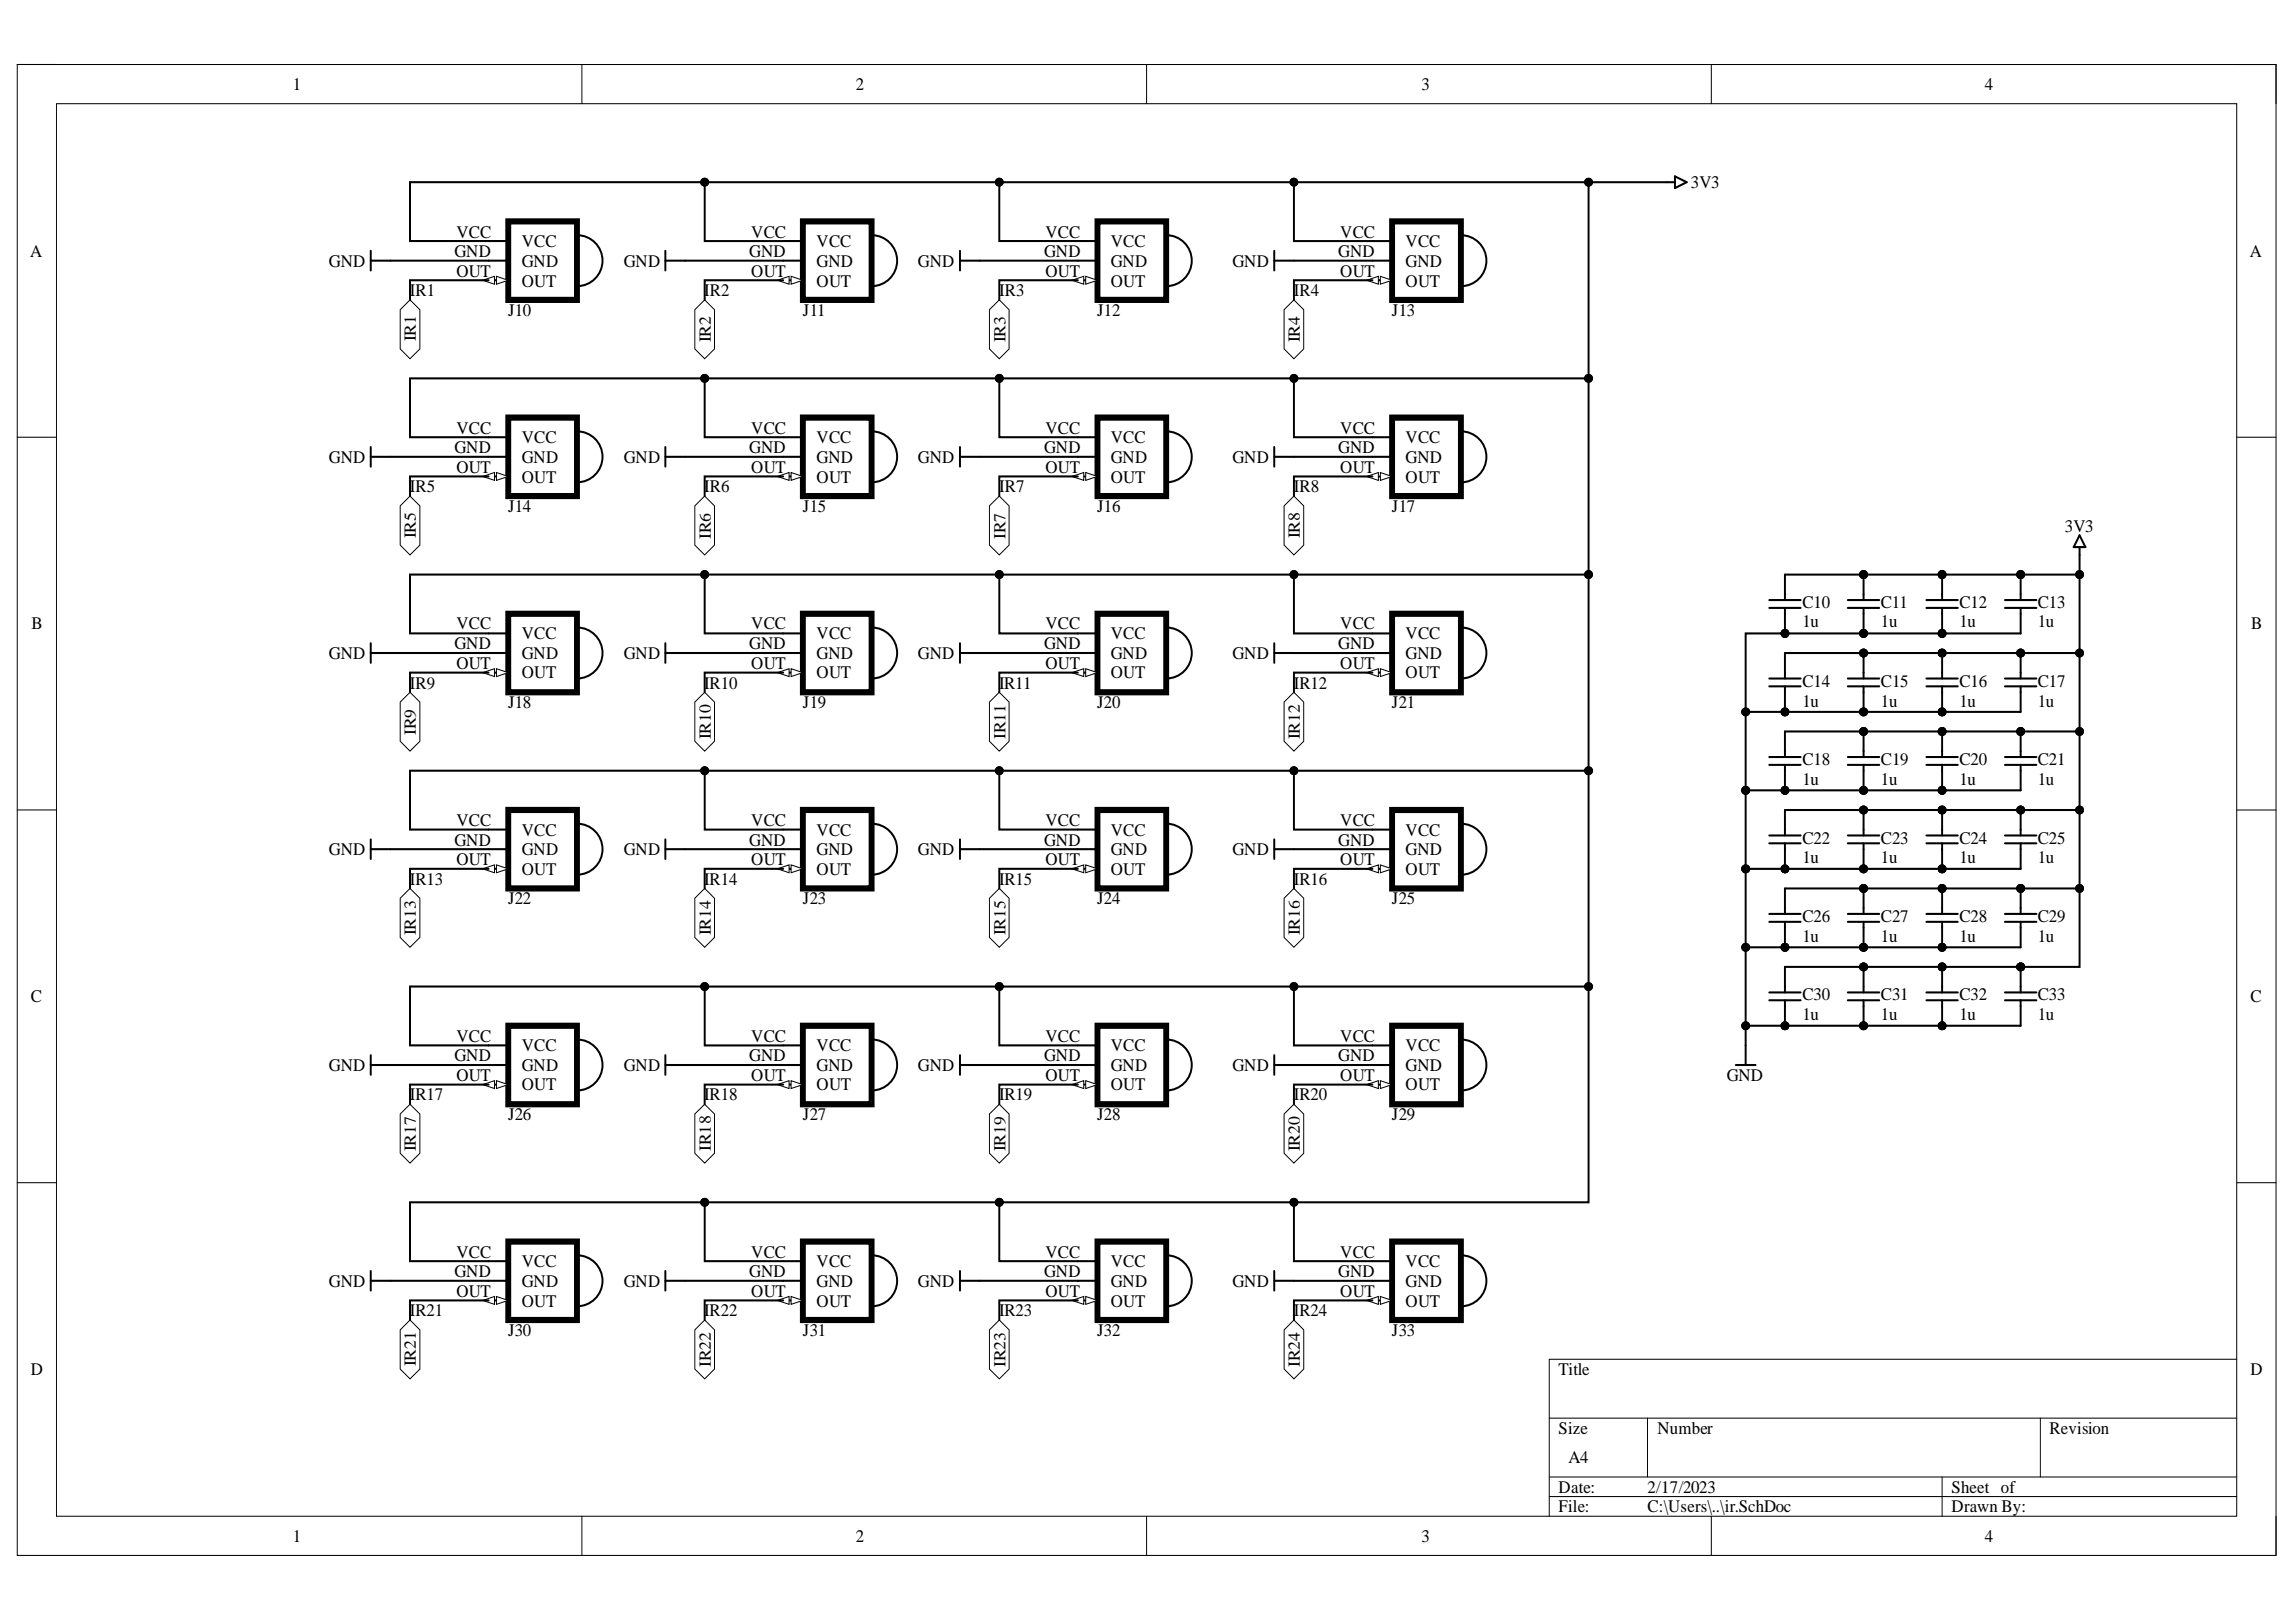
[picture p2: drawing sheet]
<svg xmlns="http://www.w3.org/2000/svg" width="297mm" height="210mm" viewBox="0 0 297 210" stroke-linecap="round" stroke-linejoin="round" font-family="sans-serif">
<defs><g id="words">
<g font-size="2.3">
<text x="37.9" y="11.7">1</text>
<text x="110.7" y="11.7">2</text>
<text x="183.9" y="11.7">3</text>
<text x="256.8" y="11.7">4</text>
<text x="218.7" y="24.3">3V3</text>
<text x="3.9" y="33.3">A</text>
<text x="42.5" y="34.6">GND</text>
<text x="58.8" y="33.3">GND</text>
<text x="59" y="30.8">VCC</text>
<text x="59" y="35.8">OUT</text>
<text x="67.5" y="32">VCC</text>
<text x="67.5" y="34.6">GND</text>
<text x="80.7" y="34.6">GND</text>
<text x="96.9" y="33.3">GND</text>
<text x="97.2" y="30.8">VCC</text>
<text x="97.2" y="35.8">OUT</text>
<text x="105.6" y="32">VCC</text>
<text x="105.6" y="34.6">GND</text>
<text x="118.8" y="34.6">GND</text>
<text x="135.1" y="33.3">GND</text>
<text x="135.2" y="30.8">VCC</text>
<text x="135.2" y="35.8">OUT</text>
<text x="143.7" y="32">VCC</text>
<text x="143.7" y="34.6">GND</text>
<text x="159.4" y="34.6">GND</text>
<text x="173.1" y="33.3">GND</text>
<text x="173.4" y="30.8">VCC</text>
<text x="173.4" y="35.8">OUT</text>
<text x="181.9" y="32">VCC</text>
<text x="181.9" y="34.6">GND</text>
<text x="291.1" y="33.3">A</text>
<text x="53" y="38.4">IR1</text>
<text x="65.7" y="40.9">J10</text>
<text x="67.5" y="37.1">OUT</text>
<text x="91.1" y="38.4">IR2</text>
<text x="103.9" y="40.9">J11</text>
<text x="105.6" y="37.1">OUT</text>
<text x="129.2" y="38.4">IR3</text>
<text x="141.9" y="40.9">J12</text>
<text x="143.7" y="37.1">OUT</text>
<text x="167.4" y="38.4">IR4</text>
<text x="180.1" y="40.9">J13</text>
<text x="181.9" y="37.1">OUT</text>
<text x="42.5" y="59.9">GND</text>
<text x="58.8" y="58.6">GND</text>
<text x="59" y="56.1">VCC</text>
<text x="67.5" y="57.4">VCC</text>
<text x="67.5" y="59.9">GND</text>
<text x="80.7" y="59.9">GND</text>
<text x="96.9" y="58.6">GND</text>
<text x="97.2" y="56.1">VCC</text>
<text x="105.6" y="57.4">VCC</text>
<text x="105.6" y="59.9">GND</text>
<text x="118.8" y="59.9">GND</text>
<text x="135.1" y="58.6">GND</text>
<text x="135.2" y="56.1">VCC</text>
<text x="143.7" y="57.4">VCC</text>
<text x="143.7" y="59.9">GND</text>
<text x="159.4" y="59.9">GND</text>
<text x="173.1" y="58.6">GND</text>
<text x="173.4" y="56.1">VCC</text>
<text x="181.9" y="57.4">VCC</text>
<text x="181.9" y="59.9">GND</text>
<text x="53" y="63.7">IR5</text>
<text x="59" y="61.2">OUT</text>
<text x="67.5" y="62.4">OUT</text>
<text x="91.1" y="63.7">IR6</text>
<text x="97.2" y="61.2">OUT</text>
<text x="105.6" y="62.4">OUT</text>
<text x="129.2" y="63.7">IR7</text>
<text x="135.2" y="61.2">OUT</text>
<text x="143.7" y="62.4">OUT</text>
<text x="167.4" y="63.7">IR8</text>
<text x="173.4" y="61.2">OUT</text>
<text x="181.9" y="62.4">OUT</text>
<text x="65.7" y="66.2">J14</text>
<text x="103.9" y="66.2">J15</text>
<text x="141.9" y="66.2">J16</text>
<text x="180.1" y="66.2">J17</text>
<text x="267.1" y="68.8">3V3</text>
<text x="4.1" y="81.5">B</text>
<text x="58.8" y="84">GND</text>
<text x="59" y="81.5">VCC</text>
<text x="67.5" y="82.7">VCC</text>
<text x="96.9" y="84">GND</text>
<text x="97.2" y="81.5">VCC</text>
<text x="105.6" y="82.7">VCC</text>
<text x="135.1" y="84">GND</text>
<text x="135.2" y="81.5">VCC</text>
<text x="143.7" y="82.7">VCC</text>
<text x="173.1" y="84">GND</text>
<text x="173.4" y="81.5">VCC</text>
<text x="181.9" y="82.7">VCC</text>
<text x="233.2" y="78.7">C10</text>
<text x="233.2" y="81.2">1u</text>
<text x="243.3" y="78.7">C11</text>
<text x="243.3" y="81.2">1u</text>
<text x="253.5" y="78.7">C12</text>
<text x="253.5" y="81.2">1u</text>
<text x="263.6" y="78.7">C13</text>
<text x="263.6" y="81.2">1u</text>
<text x="291.2" y="81.5">B</text>
<text x="42.5" y="85.3">GND</text>
<text x="53" y="89.1">IR9</text>
<text x="59" y="86.5">OUT</text>
<text x="67.5" y="85.3">GND</text>
<text x="67.5" y="87.8">OUT</text>
<text x="80.7" y="85.3">GND</text>
<text x="91.1" y="89.1">IR10</text>
<text x="97.2" y="86.5">OUT</text>
<text x="105.6" y="85.3">GND</text>
<text x="105.6" y="87.8">OUT</text>
<text x="118.8" y="85.3">GND</text>
<text x="129.2" y="89.1">IR11</text>
<text x="135.2" y="86.5">OUT</text>
<text x="143.7" y="85.3">GND</text>
<text x="143.7" y="87.8">OUT</text>
<text x="159.4" y="85.3">GND</text>
<text x="167.4" y="89.1">IR12</text>
<text x="173.4" y="86.5">OUT</text>
<text x="181.9" y="85.3">GND</text>
<text x="181.9" y="87.8">OUT</text>
<text x="233.2" y="88.9">C14</text>
<text x="243.3" y="88.9">C15</text>
<text x="253.5" y="88.9">C16</text>
<text x="263.6" y="88.9">C17</text>
<text x="65.7" y="91.7">J18</text>
<text x="103.9" y="91.7">J19</text>
<text x="141.9" y="91.7">J20</text>
<text x="180.1" y="91.7">J21</text>
<text x="233.2" y="91.4">1u</text>
<text x="243.3" y="91.4">1u</text>
<text x="253.5" y="91.4">1u</text>
<text x="263.6" y="91.4">1u</text>
<text x="233.2" y="99">C18</text>
<text x="233.2" y="101.6">1u</text>
<text x="243.3" y="99">C19</text>
<text x="243.3" y="101.6">1u</text>
<text x="253.5" y="99">C20</text>
<text x="253.5" y="101.6">1u</text>
<text x="263.6" y="99">C21</text>
<text x="263.6" y="101.6">1u</text>
<text x="59" y="106.9">VCC</text>
<text x="97.2" y="106.9">VCC</text>
<text x="135.2" y="106.9">VCC</text>
<text x="173.4" y="106.9">VCC</text>
<text x="42.5" y="110.7">GND</text>
<text x="58.8" y="109.4">GND</text>
<text x="59" y="112">OUT</text>
<text x="67.5" y="108.2">VCC</text>
<text x="67.5" y="110.7">GND</text>
<text x="67.5" y="113.2">OUT</text>
<text x="80.7" y="110.7">GND</text>
<text x="96.9" y="109.4">GND</text>
<text x="97.2" y="112">OUT</text>
<text x="105.6" y="108.2">VCC</text>
<text x="105.6" y="110.7">GND</text>
<text x="105.6" y="113.2">OUT</text>
<text x="118.8" y="110.7">GND</text>
<text x="135.1" y="109.4">GND</text>
<text x="135.2" y="112">OUT</text>
<text x="143.7" y="108.2">VCC</text>
<text x="143.7" y="110.7">GND</text>
<text x="143.7" y="113.2">OUT</text>
<text x="159.4" y="110.7">GND</text>
<text x="173.1" y="109.4">GND</text>
<text x="173.4" y="112">OUT</text>
<text x="181.9" y="108.2">VCC</text>
<text x="181.9" y="110.7">GND</text>
<text x="181.9" y="113.2">OUT</text>
<text x="233.2" y="109.2">C22</text>
<text x="233.2" y="111.7">1u</text>
<text x="243.3" y="109.2">C23</text>
<text x="243.3" y="111.7">1u</text>
<text x="253.5" y="109.2">C24</text>
<text x="253.5" y="111.7">1u</text>
<text x="263.6" y="109.2">C25</text>
<text x="263.6" y="111.7">1u</text>
<text x="53" y="114.5">IR13</text>
<text x="65.7" y="117">J22</text>
<text x="91.1" y="114.5">IR14</text>
<text x="103.9" y="117">J23</text>
<text x="129.2" y="114.5">IR15</text>
<text x="141.9" y="117">J24</text>
<text x="167.4" y="114.5">IR16</text>
<text x="180.1" y="117">J25</text>
<text x="233.2" y="119.3">C26</text>
<text x="243.3" y="119.3">C27</text>
<text x="253.5" y="119.3">C28</text>
<text x="263.6" y="119.3">C29</text>
<text x="233.2" y="121.9">1u</text>
<text x="243.3" y="121.9">1u</text>
<text x="253.5" y="121.9">1u</text>
<text x="263.6" y="121.9">1u</text>
<text x="4" y="129.7">C</text>
<text x="233.2" y="129.5">C30</text>
<text x="233.2" y="132">1u</text>
<text x="243.3" y="129.5">C31</text>
<text x="243.3" y="132">1u</text>
<text x="253.5" y="129.5">C32</text>
<text x="253.5" y="132">1u</text>
<text x="263.6" y="129.5">C33</text>
<text x="263.6" y="132">1u</text>
<text x="291.1" y="129.7">C</text>
<text x="58.8" y="137.3">GND</text>
<text x="59" y="134.8">VCC</text>
<text x="67.5" y="136">VCC</text>
<text x="96.9" y="137.3">GND</text>
<text x="97.2" y="134.8">VCC</text>
<text x="105.6" y="136">VCC</text>
<text x="135.1" y="137.3">GND</text>
<text x="135.2" y="134.8">VCC</text>
<text x="143.7" y="136">VCC</text>
<text x="173.1" y="137.3">GND</text>
<text x="173.4" y="134.8">VCC</text>
<text x="181.9" y="136">VCC</text>
<text x="42.5" y="138.6">GND</text>
<text x="53" y="142.4">IR17</text>
<text x="59" y="139.9">OUT</text>
<text x="67.5" y="138.6">GND</text>
<text x="67.5" y="141.1">OUT</text>
<text x="80.7" y="138.6">GND</text>
<text x="91.1" y="142.4">IR18</text>
<text x="97.2" y="139.9">OUT</text>
<text x="105.6" y="138.6">GND</text>
<text x="105.6" y="141.1">OUT</text>
<text x="118.8" y="138.6">GND</text>
<text x="129.2" y="142.4">IR19</text>
<text x="135.2" y="139.9">OUT</text>
<text x="143.7" y="138.6">GND</text>
<text x="143.7" y="141.1">OUT</text>
<text x="159.4" y="138.6">GND</text>
<text x="167.4" y="142.4">IR20</text>
<text x="173.4" y="139.9">OUT</text>
<text x="181.9" y="138.6">GND</text>
<text x="181.9" y="141.1">OUT</text>
<text x="223.4" y="139.9">GND</text>
<text x="65.7" y="144.9">J26</text>
<text x="103.9" y="144.9">J27</text>
<text x="141.9" y="144.9">J28</text>
<text x="180.1" y="144.9">J29</text>
<text x="42.5" y="166.6">GND</text>
<text x="58.8" y="165.3">GND</text>
<text x="59" y="162.8">VCC</text>
<text x="59" y="167.8">OUT</text>
<text x="67.5" y="164">VCC</text>
<text x="67.5" y="166.6">GND</text>
<text x="80.7" y="166.6">GND</text>
<text x="96.9" y="165.3">GND</text>
<text x="97.2" y="162.8">VCC</text>
<text x="97.2" y="167.8">OUT</text>
<text x="105.6" y="164">VCC</text>
<text x="105.6" y="166.6">GND</text>
<text x="118.8" y="166.6">GND</text>
<text x="135.1" y="165.3">GND</text>
<text x="135.2" y="162.8">VCC</text>
<text x="135.2" y="167.8">OUT</text>
<text x="143.7" y="164">VCC</text>
<text x="143.7" y="166.6">GND</text>
<text x="159.4" y="166.6">GND</text>
<text x="173.1" y="165.3">GND</text>
<text x="173.4" y="162.8">VCC</text>
<text x="173.4" y="167.8">OUT</text>
<text x="181.9" y="164">VCC</text>
<text x="181.9" y="166.6">GND</text>
<text x="53" y="170.4">IR21</text>
<text x="65.7" y="172.9">J30</text>
<text x="67.5" y="169.1">OUT</text>
<text x="91.1" y="170.4">IR22</text>
<text x="103.9" y="172.9">J31</text>
<text x="105.6" y="169.1">OUT</text>
<text x="129.2" y="170.4">IR23</text>
<text x="141.9" y="172.9">J32</text>
<text x="143.7" y="169.1">OUT</text>
<text x="167.4" y="170.4">IR24</text>
<text x="180.1" y="172.9">J33</text>
<text x="181.9" y="169.1">OUT</text>
<text x="4" y="178">D</text>
<text x="201.6" y="178">Title</text>
<text x="291.1" y="178">D</text>
<text x="201.6" y="185.6">Size</text>
<text x="214.4" y="185.6">Number</text>
<text x="265.2" y="185.6">Revision</text>
<text x="202.9" y="189.4">A4</text>
<text x="201.6" y="193.2">Date:</text>
<text x="201.6" y="195.7">File:</text>
<text x="213.1" y="193.2">2/17/2023</text>
<text x="213.1" y="195.7">C:\Users\..\ir.SchDoc</text>
<text x="252.5" y="193.2">Sheet of</text>
<text x="252.5" y="195.7">Drawn By:</text>
<text x="37.9" y="199.5">1</text>
<text x="110.7" y="199.5">2</text>
<text x="183.9" y="199.5">3</text>
<text x="256.8" y="199.5">4</text>
</g>
<g font-size="2.2">
<text x="53.8" y="44.2" transform="rotate(-90 53.8 44.2)">IR1</text>
<text x="91.9" y="44.3" transform="rotate(-90 91.9 44.3)">IR2</text>
<text x="130.1" y="44.3" transform="rotate(-90 130.1 44.3)">IR3</text>
<text x="168.2" y="44.3" transform="rotate(-90 168.2 44.3)">IR4</text>
<text x="53.8" y="69.6" transform="rotate(-90 53.8 69.6)">IR5</text>
<text x="91.9" y="69.7" transform="rotate(-90 91.9 69.7)">IR6</text>
<text x="130.1" y="69.7" transform="rotate(-90 130.1 69.7)">IR7</text>
<text x="168.2" y="69.6" transform="rotate(-90 168.2 69.6)">IR8</text>
<text x="53.8" y="95.1" transform="rotate(-90 53.8 95.1)">IR9</text>
<text x="91.9" y="95.7" transform="rotate(-90 91.9 95.7)">IR10</text>
<text x="130.1" y="95.6" transform="rotate(-90 130.1 95.6)">IR11</text>
<text x="168.2" y="95.7" transform="rotate(-90 168.2 95.7)">IR12</text>
<text x="53.8" y="121" transform="rotate(-90 53.8 121)">IR13</text>
<text x="91.9" y="121" transform="rotate(-90 91.9 121)">IR14</text>
<text x="130.1" y="121" transform="rotate(-90 130.1 121)">IR15</text>
<text x="168.2" y="121" transform="rotate(-90 168.2 121)">IR16</text>
<text x="53.8" y="149" transform="rotate(-90 53.8 149)">IR17</text>
<text x="91.9" y="148.9" transform="rotate(-90 91.9 148.9)">IR18</text>
<text x="130.1" y="149" transform="rotate(-90 130.1 149)">IR19</text>
<text x="168.2" y="149" transform="rotate(-90 168.2 149)">IR20</text>
<text x="53.8" y="176.8" transform="rotate(-90 53.8 176.8)">IR21</text>
<text x="91.9" y="176.9" transform="rotate(-90 91.9 176.9)">IR22</text>
<text x="130.1" y="176.9" transform="rotate(-90 130.1 176.9)">IR23</text>
<text x="168.2" y="176.9" transform="rotate(-90 168.2 176.9)">IR24</text>
</g>
</g></defs>
<path d="M2.2 8.3h292.3v193h-292.3z" fill="none" stroke="#000" stroke-width=".13"/>
<path d="M7.3 13.4h282.1v182.8h-282.1z" fill-rule="evenodd" fill="#fff"/>
<g fill="none" stroke="#000" stroke-width=".13">
<path d="M2.2 8.3h5.1M7.3 13.4h282.1v182.8h-282.1zM75.3 8.3v5.1M148.3 8.3v5.1M221.4 8.3v5.1M289.4 8.3h5.1v5.1M2.2 56.6h5.1M289.4 56.6h5.1M2.2 104.8h5.1M289.4 104.8h5.1M2.2 153.1h5.1M289.4 153.1h5.1"/>
<path d="M289.4 175.9h-89v20.3M75.3 196.2v5.1M148.3 196.2v5.1M200.4 183.5h89M200.4 191.1h89M200.4 193.7h89M213.1 183.5v7.6M221.4 196.2v5.1M251.3 191.1v5.1M264 183.5v7.6M294.5 196.2v5.1"/>
</g>
<path d="M65.8 28.7h8.8v10.1h-8.8z" fill-rule="evenodd" fill="#fff"/>
<path d="M65.8 28.7h8.8v10.1h-8.8z" fill="none" stroke="#000" stroke-width=".78"/>
<path d="M63.2 31.2h2.6M63.2 33.7h2.6M63.2 36.3h2.6M74.6 30.4a3.3 3.3 0 0 1 3.3 3.3 3.3 3.3 0 0 1-3.3 3.3" fill="none" stroke="#000" stroke-width=".26"/>
<path d="M64.2 35.8l1.6 .5-1.6 .5z" fill="#fff"/>
<path d="M64.2 35.8l1.6 .5-1.6 .5z" fill="none" stroke="#000" stroke-width=".13"/>
<path d="M62.4 36.3l1.6-.5v1z" fill="#fff"/>
<path d="M62.4 36.3l1.6-.5v1z" fill="none" stroke="#000" stroke-width=".13"/>
<path d="M48 32.5v2.5M48 33.7h2.5" fill="none" stroke="#000" stroke-width=".26"/>
<path d="M103.9 28.7h8.9v10.1h-8.9z" fill-rule="evenodd" fill="#fff"/>
<path d="M103.9 28.7h8.9v10.1h-8.9z" fill="none" stroke="#000" stroke-width=".78"/>
<path d="M101.3 31.2h2.6M101.3 33.7h2.6M101.3 36.3h2.6M112.8 30.4a3.3 3.3 0 0 1 3.3 3.3 3.3 3.3 0 0 1-3.3 3.3" fill="none" stroke="#000" stroke-width=".26"/>
<path d="M102.3 35.8l1.6 .5-1.6 .5z" fill="#fff"/>
<path d="M102.3 35.8l1.6 .5-1.6 .5z" fill="none" stroke="#000" stroke-width=".13"/>
<path d="M100.6 36.3l1.5-.5v1z" fill="#fff"/>
<path d="M100.6 36.3l1.5-.5v1z" fill="none" stroke="#000" stroke-width=".13"/>
<path d="M86.1 32.5v2.5M86.1 33.7h2.5" fill="none" stroke="#000" stroke-width=".26"/>
<path d="M142 28.7h8.9v10.1h-8.9z" fill-rule="evenodd" fill="#fff"/>
<path d="M142 28.7h8.9v10.1h-8.9z" fill="none" stroke="#000" stroke-width=".78"/>
<path d="M139.4 31.2h2.6M139.4 33.7h2.6M139.4 36.3h2.6M150.9 30.4a3.3 3.3 0 0 1 3.3 3.3 3.3 3.3 0 0 1-3.3 3.3" fill="none" stroke="#000" stroke-width=".26"/>
<path d="M140.5 35.8l1.5 .5-1.5 .5z" fill="#fff"/>
<path d="M140.5 35.8l1.5 .5-1.5 .5z" fill="none" stroke="#000" stroke-width=".13"/>
<path d="M138.7 36.3l1.5-.5v1z" fill="#fff"/>
<path d="M138.7 36.3l1.5-.5v1z" fill="none" stroke="#000" stroke-width=".13"/>
<path d="M124.2 32.5v2.5M124.2 33.7h2.5" fill="none" stroke="#000" stroke-width=".26"/>
<path d="M180.1 28.7h8.9v10.1h-8.9z" fill-rule="evenodd" fill="#fff"/>
<path d="M180.1 28.7h8.9v10.1h-8.9z" fill="none" stroke="#000" stroke-width=".78"/>
<path d="M177.6 31.2h2.5M177.6 33.7h2.5M177.6 36.3h2.5M189 30.4a3.3 3.3 0 0 1 3.3 3.3 3.3 3.3 0 0 1-3.3 3.3" fill="none" stroke="#000" stroke-width=".26"/>
<path d="M178.6 35.8l1.5 .5-1.5 .5z" fill="#fff"/>
<path d="M178.6 35.8l1.5 .5-1.5 .5z" fill="none" stroke="#000" stroke-width=".13"/>
<path d="M176.8 36.3l1.5-.5v1z" fill="#fff"/>
<path d="M176.8 36.3l1.5-.5v1z" fill="none" stroke="#000" stroke-width=".13"/>
<path d="M164.9 32.5v2.5M164.9 33.7h2.5" fill="none" stroke="#000" stroke-width=".26"/>
<path d="M51.8 40.1l1.2-1.3 1.3 1.3v5.1l-1.3 1.2-1.2-1.2z" fill-rule="evenodd" fill="#fff"/>
<path d="M51.8 40.1l1.2-1.3 1.3 1.3v5.1l-1.3 1.2-1.2-1.2z" fill="none" stroke="#000" stroke-width=".13"/>
<path d="M89.9 40.1l1.3-1.3 1.2 1.3v5.1l-1.2 1.2-1.3-1.2z" fill-rule="evenodd" fill="#fff"/>
<path d="M89.9 40.1l1.3-1.3 1.2 1.3v5.1l-1.2 1.2-1.3-1.2z" fill="none" stroke="#000" stroke-width=".13"/>
<path d="M128 40.1l1.3-1.3 1.2 1.3v5.1l-1.2 1.2-1.3-1.2z" fill-rule="evenodd" fill="#fff"/>
<path d="M128 40.1l1.3-1.3 1.2 1.3v5.1l-1.2 1.2-1.3-1.2z" fill="none" stroke="#000" stroke-width=".13"/>
<path d="M166.1 40.1l1.3-1.3 1.3 1.3v5.1l-1.3 1.2-1.3-1.2z" fill-rule="evenodd" fill="#fff"/>
<path d="M166.1 40.1l1.3-1.3 1.3 1.3v5.1l-1.3 1.2-1.3-1.2z" fill="none" stroke="#000" stroke-width=".13"/>
<path d="M215.7 23.6h1M216.7 22.8l1.5 .8-1.5 .7z" fill="none" stroke="#000" stroke-width=".26"/>
<path d="M65.8 54h8.8v10.2h-8.8z" fill-rule="evenodd" fill="#fff"/>
<path d="M65.8 54h8.8v10.2h-8.8z" fill="none" stroke="#000" stroke-width=".78"/>
<path d="M63.2 56.6h2.6M63.2 59.1h2.6M74.6 55.8a3.3 3.3 0 0 1 3.3 3.3 3.3 3.3 0 0 1-3.3 3.3M63.2 61.7h2.6" fill="none" stroke="#000" stroke-width=".26"/>
<path d="M64.2 61.1l1.6 .6-1.6 .5z" fill="#fff"/>
<path d="M64.2 61.1l1.6 .6-1.6 .5z" fill="none" stroke="#000" stroke-width=".13"/>
<path d="M62.4 61.7l1.6-.6v1.1z" fill="#fff"/>
<path d="M62.4 61.7l1.6-.6v1.1z" fill="none" stroke="#000" stroke-width=".13"/>
<path d="M48 57.8v2.6M48 59.1h2.5" fill="none" stroke="#000" stroke-width=".26"/>
<path d="M103.9 54h8.9v10.2h-8.9z" fill-rule="evenodd" fill="#fff"/>
<path d="M103.9 54h8.9v10.2h-8.9z" fill="none" stroke="#000" stroke-width=".78"/>
<path d="M101.3 56.6h2.6M101.3 59.1h2.6M112.8 55.8a3.3 3.3 0 0 1 3.3 3.3 3.3 3.3 0 0 1-3.3 3.3M101.3 61.7h2.6" fill="none" stroke="#000" stroke-width=".26"/>
<path d="M102.3 61.1l1.6 .6-1.6 .5z" fill="#fff"/>
<path d="M102.3 61.1l1.6 .6-1.6 .5z" fill="none" stroke="#000" stroke-width=".13"/>
<path d="M100.6 61.7l1.5-.6v1.1z" fill="#fff"/>
<path d="M100.6 61.7l1.5-.6v1.1z" fill="none" stroke="#000" stroke-width=".13"/>
<path d="M86.1 57.8v2.6M86.1 59.1h2.5" fill="none" stroke="#000" stroke-width=".26"/>
<path d="M142 54h8.9v10.2h-8.9z" fill-rule="evenodd" fill="#fff"/>
<path d="M142 54h8.9v10.2h-8.9z" fill="none" stroke="#000" stroke-width=".78"/>
<path d="M139.4 56.6h2.6M139.4 59.1h2.6M150.9 55.8a3.3 3.3 0 0 1 3.3 3.3 3.3 3.3 0 0 1-3.3 3.3M139.4 61.7h2.6" fill="none" stroke="#000" stroke-width=".26"/>
<path d="M140.5 61.1l1.5 .6-1.5 .5z" fill="#fff"/>
<path d="M140.5 61.1l1.5 .6-1.5 .5z" fill="none" stroke="#000" stroke-width=".13"/>
<path d="M138.7 61.7l1.5-.6v1.1z" fill="#fff"/>
<path d="M138.7 61.7l1.5-.6v1.1z" fill="none" stroke="#000" stroke-width=".13"/>
<path d="M124.2 57.8v2.6M124.2 59.1h2.5" fill="none" stroke="#000" stroke-width=".26"/>
<path d="M180.1 54h8.9v10.2h-8.9z" fill-rule="evenodd" fill="#fff"/>
<path d="M180.1 54h8.9v10.2h-8.9z" fill="none" stroke="#000" stroke-width=".78"/>
<path d="M177.6 56.6h2.5M177.6 59.1h2.5M189 55.8a3.3 3.3 0 0 1 3.3 3.3 3.3 3.3 0 0 1-3.3 3.3M177.6 61.7h2.5" fill="none" stroke="#000" stroke-width=".26"/>
<path d="M178.6 61.2l1.5 .5-1.5 .5z" fill="#fff"/>
<path d="M178.6 61.2l1.5 .5-1.5 .5z" fill="none" stroke="#000" stroke-width=".13"/>
<path d="M176.8 61.7l1.5-.5v1z" fill="#fff"/>
<path d="M176.8 61.7l1.5-.5v1z" fill="none" stroke="#000" stroke-width=".13"/>
<path d="M164.9 57.8v2.6M164.9 59.1h2.5" fill="none" stroke="#000" stroke-width=".26"/>
<path d="M51.8 65.5l1.2-1.3 1.3 1.3v5l-1.3 1.3-1.2-1.3z" fill-rule="evenodd" fill="#fff"/>
<path d="M51.8 65.5l1.2-1.3 1.3 1.3v5l-1.3 1.3-1.2-1.3z" fill="none" stroke="#000" stroke-width=".13"/>
<path d="M89.9 65.5l1.3-1.3 1.2 1.3v5l-1.2 1.3-1.3-1.3z" fill-rule="evenodd" fill="#fff"/>
<path d="M89.9 65.5l1.3-1.3 1.2 1.3v5l-1.2 1.3-1.3-1.3z" fill="none" stroke="#000" stroke-width=".13"/>
<path d="M128 65.5l1.3-1.3 1.2 1.3v5l-1.2 1.3-1.3-1.3z" fill-rule="evenodd" fill="#fff"/>
<path d="M128 65.5l1.3-1.3 1.2 1.3v5l-1.2 1.3-1.3-1.3z" fill="none" stroke="#000" stroke-width=".13"/>
<path d="M166.1 65.5l1.3-1.3 1.3 1.3v5l-1.3 1.3-1.3-1.3z" fill-rule="evenodd" fill="#fff"/>
<path d="M166.1 65.5l1.3-1.3 1.3 1.3v5l-1.3 1.3-1.3-1.3z" fill="none" stroke="#000" stroke-width=".13"/>
<path d="M65.8 79.4h8.8v10.2h-8.8z" fill-rule="evenodd" fill="#fff"/>
<path d="M65.8 79.4h8.8v10.2h-8.8z" fill="none" stroke="#000" stroke-width=".78"/>
<path d="M63.2 82h2.6M63.2 84.5h2.6M63.2 87h2.6M74.6 81.2a3.3 3.3 0 0 1 3.3 3.3 3.3 3.3 0 0 1-3.3 3.3" fill="none" stroke="#000" stroke-width=".26"/>
<path d="M64.2 86.5l1.6 .5-1.6 .6z" fill="#fff"/>
<path d="M64.2 86.5l1.6 .5-1.6 .6z" fill="none" stroke="#000" stroke-width=".13"/>
<path d="M62.4 87l1.6-.5v1.1z" fill="#fff"/>
<path d="M62.4 87l1.6-.5v1.1z" fill="none" stroke="#000" stroke-width=".13"/>
<path d="M48 83.2v2.6M48 84.5h2.5" fill="none" stroke="#000" stroke-width=".26"/>
<path d="M103.9 79.4h8.9v10.2h-8.9z" fill-rule="evenodd" fill="#fff"/>
<path d="M103.9 79.4h8.9v10.2h-8.9z" fill="none" stroke="#000" stroke-width=".78"/>
<path d="M101.3 82h2.6M101.3 84.5h2.6M101.3 87h2.6M112.8 81.2a3.3 3.3 0 0 1 3.3 3.3 3.3 3.3 0 0 1-3.3 3.3" fill="none" stroke="#000" stroke-width=".26"/>
<path d="M102.3 86.5l1.6 .5-1.6 .6z" fill="#fff"/>
<path d="M102.3 86.5l1.6 .5-1.6 .6z" fill="none" stroke="#000" stroke-width=".13"/>
<path d="M100.6 87l1.5-.5v1.1z" fill="#fff"/>
<path d="M100.6 87l1.5-.5v1.1z" fill="none" stroke="#000" stroke-width=".13"/>
<path d="M86.1 83.2v2.6M86.1 84.5h2.5" fill="none" stroke="#000" stroke-width=".26"/>
<path d="M142 79.4h8.9v10.2h-8.9z" fill-rule="evenodd" fill="#fff"/>
<path d="M142 79.4h8.9v10.2h-8.9z" fill="none" stroke="#000" stroke-width=".78"/>
<path d="M139.4 82h2.6M139.4 84.5h2.6M139.4 87h2.6M150.9 81.2a3.3 3.3 0 0 1 3.3 3.3 3.3 3.3 0 0 1-3.3 3.3" fill="none" stroke="#000" stroke-width=".26"/>
<path d="M140.5 86.5l1.5 .5-1.5 .6z" fill="#fff"/>
<path d="M140.5 86.5l1.5 .5-1.5 .6z" fill="none" stroke="#000" stroke-width=".13"/>
<path d="M138.7 87l1.5-.5v1.1z" fill="#fff"/>
<path d="M138.7 87l1.5-.5v1.1z" fill="none" stroke="#000" stroke-width=".13"/>
<path d="M124.2 83.2v2.6M124.2 84.5h2.5" fill="none" stroke="#000" stroke-width=".26"/>
<path d="M180.1 79.4h8.9v10.2h-8.9z" fill-rule="evenodd" fill="#fff"/>
<path d="M180.1 79.4h8.9v10.2h-8.9z" fill="none" stroke="#000" stroke-width=".78"/>
<path d="M177.6 82h2.5M177.6 84.5h2.5M177.6 87h2.5M189 81.2a3.3 3.3 0 0 1 3.3 3.3 3.3 3.3 0 0 1-3.3 3.3" fill="none" stroke="#000" stroke-width=".26"/>
<path d="M178.6 86.5l1.5 .5-1.5 .6z" fill="#fff"/>
<path d="M178.6 86.5l1.5 .5-1.5 .6z" fill="none" stroke="#000" stroke-width=".13"/>
<path d="M176.8 87l1.5-.5v1.1z" fill="#fff"/>
<path d="M176.8 87l1.5-.5v1.1z" fill="none" stroke="#000" stroke-width=".13"/>
<path d="M164.9 83.2v2.6M164.9 84.5h2.5" fill="none" stroke="#000" stroke-width=".26"/>
<path d="M51.8 90.9l1.2-1.3 1.3 1.3v5l-1.3 1.3-1.2-1.3z" fill-rule="evenodd" fill="#fff"/>
<path d="M51.8 90.9l1.2-1.3 1.3 1.3v5l-1.3 1.3-1.2-1.3z" fill="none" stroke="#000" stroke-width=".13"/>
<path d="M89.9 90.9l1.3-1.3 1.2 1.3v5l-1.2 1.3-1.3-1.3z" fill-rule="evenodd" fill="#fff"/>
<path d="M89.9 90.9l1.3-1.3 1.2 1.3v5l-1.2 1.3-1.3-1.3z" fill="none" stroke="#000" stroke-width=".13"/>
<path d="M128 90.9l1.3-1.3 1.2 1.3v5l-1.2 1.3-1.3-1.3z" fill-rule="evenodd" fill="#fff"/>
<path d="M128 90.9l1.3-1.3 1.2 1.3v5l-1.2 1.3-1.3-1.3z" fill="none" stroke="#000" stroke-width=".13"/>
<path d="M166.1 90.9l1.3-1.3 1.3 1.3v5l-1.3 1.3-1.3-1.3z" fill-rule="evenodd" fill="#fff"/>
<path d="M166.1 90.9l1.3-1.3 1.3 1.3v5l-1.3 1.3-1.3-1.3z" fill="none" stroke="#000" stroke-width=".13"/>
<path d="M65.8 104.8h8.8v10.2h-8.8z" fill-rule="evenodd" fill="#fff"/>
<path d="M65.8 104.8h8.8v10.2h-8.8z" fill="none" stroke="#000" stroke-width=".78"/>
<path d="M63.2 107.4h2.6M63.2 109.9h2.6M63.2 112.4h2.6M74.6 106.6a3.3 3.3 0 0 1 3.3 3.3 3.3 3.3 0 0 1-3.3 3.3" fill="none" stroke="#000" stroke-width=".26"/>
<path d="M64.2 111.9l1.6 .5-1.6 .5z" fill="#fff"/>
<path d="M64.2 111.9l1.6 .5-1.6 .5z" fill="none" stroke="#000" stroke-width=".13"/>
<path d="M62.4 112.4l1.6-.5v1z" fill="#fff"/>
<path d="M62.4 112.4l1.6-.5v1z" fill="none" stroke="#000" stroke-width=".13"/>
<path d="M48 108.6v2.6M48 109.9h2.5" fill="none" stroke="#000" stroke-width=".26"/>
<path d="M103.9 104.8h8.9v10.2h-8.9z" fill-rule="evenodd" fill="#fff"/>
<path d="M103.9 104.8h8.9v10.2h-8.9z" fill="none" stroke="#000" stroke-width=".78"/>
<path d="M101.3 107.4h2.6M101.3 109.9h2.6M101.3 112.4h2.6M112.8 106.6a3.3 3.3 0 0 1 3.3 3.3 3.3 3.3 0 0 1-3.3 3.3" fill="none" stroke="#000" stroke-width=".26"/>
<path d="M102.3 111.9l1.6 .5-1.6 .5z" fill="#fff"/>
<path d="M102.3 111.9l1.6 .5-1.6 .5z" fill="none" stroke="#000" stroke-width=".13"/>
<path d="M100.6 112.4l1.5-.5v1z" fill="#fff"/>
<path d="M100.6 112.4l1.5-.5v1z" fill="none" stroke="#000" stroke-width=".13"/>
<path d="M86.1 108.6v2.6M86.1 109.9h2.5" fill="none" stroke="#000" stroke-width=".26"/>
<path d="M142 104.8h8.9v10.2h-8.9z" fill-rule="evenodd" fill="#fff"/>
<path d="M142 104.8h8.9v10.2h-8.9z" fill="none" stroke="#000" stroke-width=".78"/>
<path d="M139.4 107.4h2.6M139.4 109.9h2.6M139.4 112.4h2.6M150.9 106.6a3.3 3.3 0 0 1 3.3 3.3 3.3 3.3 0 0 1-3.3 3.3" fill="none" stroke="#000" stroke-width=".26"/>
<path d="M140.5 111.9l1.5 .5-1.5 .5z" fill="#fff"/>
<path d="M140.5 111.9l1.5 .5-1.5 .5z" fill="none" stroke="#000" stroke-width=".13"/>
<path d="M138.7 112.4l1.5-.5v1z" fill="#fff"/>
<path d="M138.7 112.4l1.5-.5v1z" fill="none" stroke="#000" stroke-width=".13"/>
<path d="M124.2 108.6v2.6M124.2 109.9h2.5" fill="none" stroke="#000" stroke-width=".26"/>
<path d="M180.1 104.8h8.9v10.2h-8.9z" fill-rule="evenodd" fill="#fff"/>
<path d="M180.1 104.8h8.9v10.2h-8.9z" fill="none" stroke="#000" stroke-width=".78"/>
<path d="M177.6 107.4h2.5M177.6 109.9h2.5M177.6 112.4h2.5M189 106.6a3.3 3.3 0 0 1 3.3 3.3 3.3 3.3 0 0 1-3.3 3.3" fill="none" stroke="#000" stroke-width=".26"/>
<path d="M178.6 111.9l1.5 .5-1.5 .5z" fill="#fff"/>
<path d="M178.6 111.9l1.5 .5-1.5 .5z" fill="none" stroke="#000" stroke-width=".13"/>
<path d="M176.8 112.4l1.5-.5v1z" fill="#fff"/>
<path d="M176.8 112.4l1.5-.5v1z" fill="none" stroke="#000" stroke-width=".13"/>
<path d="M164.9 108.6v2.6M164.9 109.9h2.5" fill="none" stroke="#000" stroke-width=".26"/>
<path d="M53 115l1.3 1.2v5.1l-1.3 1.3-1.2-1.3v-5.1z" fill-rule="evenodd" fill="#fff"/>
<path d="M53 115l1.3 1.2v5.1l-1.3 1.3-1.2-1.3v-5.1z" fill="none" stroke="#000" stroke-width=".13"/>
<path d="M89.9 116.2l1.3-1.2 1.2 1.2v5.1l-1.2 1.3-1.3-1.3z" fill-rule="evenodd" fill="#fff"/>
<path d="M89.9 116.2l1.3-1.2 1.2 1.2v5.1l-1.2 1.3-1.3-1.3z" fill="none" stroke="#000" stroke-width=".13"/>
<path d="M128 116.2l1.3-1.2 1.2 1.2v5.1l-1.2 1.3-1.3-1.3z" fill-rule="evenodd" fill="#fff"/>
<path d="M128 116.2l1.3-1.2 1.2 1.2v5.1l-1.2 1.3-1.3-1.3z" fill="none" stroke="#000" stroke-width=".13"/>
<path d="M167.4 115l1.3 1.2v5.1l-1.3 1.3-1.3-1.3v-5.1z" fill-rule="evenodd" fill="#fff"/>
<path d="M167.4 115l1.3 1.2v5.1l-1.3 1.3-1.3-1.3v-5.1z" fill="none" stroke="#000" stroke-width=".13"/>
<path d="M65.8 132.7h8.8v10.2h-8.8z" fill-rule="evenodd" fill="#fff"/>
<path d="M65.8 132.7h8.8v10.2h-8.8z" fill="none" stroke="#000" stroke-width=".78"/>
<path d="M63.2 135.3h2.6M63.2 137.8h2.6M74.6 134.5a3.3 3.3 0 0 1 3.3 3.3 3.3 3.3 0 0 1-3.3 3.3M63.2 140.4h2.6" fill="none" stroke="#000" stroke-width=".26"/>
<path d="M64.2 139.9l1.6 .5-1.6 .5z" fill="#fff"/>
<path d="M64.2 139.9l1.6 .5-1.6 .5z" fill="none" stroke="#000" stroke-width=".13"/>
<path d="M62.4 140.4l1.6-.5v1z" fill="#fff"/>
<path d="M62.4 140.4l1.6-.5v1z" fill="none" stroke="#000" stroke-width=".13"/>
<path d="M48 136.6v2.5M48 137.8h2.5" fill="none" stroke="#000" stroke-width=".26"/>
<path d="M103.9 132.7h8.9v10.2h-8.9z" fill-rule="evenodd" fill="#fff"/>
<path d="M103.9 132.7h8.9v10.2h-8.9z" fill="none" stroke="#000" stroke-width=".78"/>
<path d="M101.3 135.3h2.6M101.3 137.8h2.6M112.8 134.5a3.3 3.3 0 0 1 3.3 3.3 3.3 3.3 0 0 1-3.3 3.3M101.3 140.4h2.6" fill="none" stroke="#000" stroke-width=".26"/>
<path d="M102.3 139.9l1.6 .5-1.6 .5z" fill="#fff"/>
<path d="M102.3 139.9l1.6 .5-1.6 .5z" fill="none" stroke="#000" stroke-width=".13"/>
<path d="M100.6 140.4l1.5-.5v1z" fill="#fff"/>
<path d="M100.6 140.4l1.5-.5v1z" fill="none" stroke="#000" stroke-width=".13"/>
<path d="M86.1 136.6v2.5M86.1 137.8h2.5" fill="none" stroke="#000" stroke-width=".26"/>
<path d="M142 132.7h8.9v10.2h-8.9z" fill-rule="evenodd" fill="#fff"/>
<path d="M142 132.7h8.9v10.2h-8.9z" fill="none" stroke="#000" stroke-width=".78"/>
<path d="M139.4 135.3h2.6M139.4 137.8h2.6M150.9 134.5a3.3 3.3 0 0 1 3.3 3.3 3.3 3.3 0 0 1-3.3 3.3M139.4 140.4h2.6" fill="none" stroke="#000" stroke-width=".26"/>
<path d="M140.5 139.9l1.5 .5-1.5 .5z" fill="#fff"/>
<path d="M140.5 139.9l1.5 .5-1.5 .5z" fill="none" stroke="#000" stroke-width=".13"/>
<path d="M138.7 140.4l1.5-.5v1z" fill="#fff"/>
<path d="M138.7 140.4l1.5-.5v1z" fill="none" stroke="#000" stroke-width=".13"/>
<path d="M124.2 136.6v2.5M124.2 137.8h2.5" fill="none" stroke="#000" stroke-width=".26"/>
<path d="M180.1 132.7h8.9v10.2h-8.9z" fill-rule="evenodd" fill="#fff"/>
<path d="M180.1 132.7h8.9v10.2h-8.9z" fill="none" stroke="#000" stroke-width=".78"/>
<path d="M177.6 135.3h2.5M177.6 137.8h2.5M189 134.5a3.3 3.3 0 0 1 3.3 3.3 3.3 3.3 0 0 1-3.3 3.3M177.6 140.4h2.5" fill="none" stroke="#000" stroke-width=".26"/>
<path d="M178.6 139.9l1.5 .5-1.5 .5z" fill="#fff"/>
<path d="M178.6 139.9l1.5 .5-1.5 .5z" fill="none" stroke="#000" stroke-width=".13"/>
<path d="M176.8 140.4l1.5-.5v1z" fill="#fff"/>
<path d="M176.8 140.4l1.5-.5v1z" fill="none" stroke="#000" stroke-width=".13"/>
<path d="M164.9 136.6v2.5M164.9 137.8h2.5" fill="none" stroke="#000" stroke-width=".26"/>
<path d="M51.8 144.2l1.2-1.3 1.3 1.3v5l-1.3 1.3-1.2-1.3z" fill-rule="evenodd" fill="#fff"/>
<path d="M51.8 144.2l1.2-1.3 1.3 1.3v5l-1.3 1.3-1.2-1.3z" fill="none" stroke="#000" stroke-width=".13"/>
<path d="M89.9 144.2l1.3-1.3 1.2 1.3v5l-1.2 1.3-1.3-1.3z" fill-rule="evenodd" fill="#fff"/>
<path d="M89.9 144.2l1.3-1.3 1.2 1.3v5l-1.2 1.3-1.3-1.3z" fill="none" stroke="#000" stroke-width=".13"/>
<path d="M128 144.2l1.3-1.3 1.2 1.3v5l-1.2 1.3-1.3-1.3z" fill-rule="evenodd" fill="#fff"/>
<path d="M128 144.2l1.3-1.3 1.2 1.3v5l-1.2 1.3-1.3-1.3z" fill="none" stroke="#000" stroke-width=".13"/>
<path d="M166.1 144.2l1.3-1.3 1.3 1.3v5l-1.3 1.3-1.3-1.3z" fill-rule="evenodd" fill="#fff"/>
<path d="M166.1 144.2l1.3-1.3 1.3 1.3v5l-1.3 1.3-1.3-1.3z" fill="none" stroke="#000" stroke-width=".13"/>
<path d="M65.8 160.7h8.8v10.1h-8.8z" fill-rule="evenodd" fill="#fff"/>
<path d="M65.8 160.7h8.8v10.1h-8.8z" fill="none" stroke="#000" stroke-width=".78"/>
<path d="M63.2 163.2h2.6M63.2 165.7h2.6M63.2 168.3h2.6M74.6 162.4a3.3 3.3 0 0 1 3.3 3.3 3.3 3.3 0 0 1-3.3 3.3" fill="none" stroke="#000" stroke-width=".26"/>
<path d="M64.2 167.8l1.6 .5-1.6 .5z" fill="#fff"/>
<path d="M64.2 167.8l1.6 .5-1.6 .5z" fill="none" stroke="#000" stroke-width=".13"/>
<path d="M62.4 168.3l1.6-.5v1z" fill="#fff"/>
<path d="M62.4 168.3l1.6-.5v1z" fill="none" stroke="#000" stroke-width=".13"/>
<path d="M48 164.5v2.5M48 165.7h2.5" fill="none" stroke="#000" stroke-width=".26"/>
<path d="M103.9 160.7h8.9v10.1h-8.9z" fill-rule="evenodd" fill="#fff"/>
<path d="M103.9 160.7h8.9v10.1h-8.9z" fill="none" stroke="#000" stroke-width=".78"/>
<path d="M101.3 163.2h2.6M101.3 165.7h2.6M101.3 168.3h2.6M112.8 162.4a3.3 3.3 0 0 1 3.3 3.3 3.3 3.3 0 0 1-3.3 3.3" fill="none" stroke="#000" stroke-width=".26"/>
<path d="M102.3 167.8l1.6 .5-1.6 .5z" fill="#fff"/>
<path d="M102.3 167.8l1.6 .5-1.6 .5z" fill="none" stroke="#000" stroke-width=".13"/>
<path d="M100.6 168.3l1.5-.5v1z" fill="#fff"/>
<path d="M100.6 168.3l1.5-.5v1z" fill="none" stroke="#000" stroke-width=".13"/>
<path d="M86.1 164.5v2.5M86.1 165.7h2.5" fill="none" stroke="#000" stroke-width=".26"/>
<path d="M142 160.7h8.9v10.1h-8.9z" fill-rule="evenodd" fill="#fff"/>
<path d="M142 160.7h8.9v10.1h-8.9z" fill="none" stroke="#000" stroke-width=".78"/>
<path d="M139.4 163.2h2.6M139.4 165.7h2.6M139.4 168.3h2.6M150.9 162.4a3.3 3.3 0 0 1 3.3 3.3 3.3 3.3 0 0 1-3.3 3.3" fill="none" stroke="#000" stroke-width=".26"/>
<path d="M140.5 167.8l1.5 .5-1.5 .5z" fill="#fff"/>
<path d="M140.5 167.8l1.5 .5-1.5 .5z" fill="none" stroke="#000" stroke-width=".13"/>
<path d="M138.7 168.3l1.5-.5v1z" fill="#fff"/>
<path d="M138.7 168.3l1.5-.5v1z" fill="none" stroke="#000" stroke-width=".13"/>
<path d="M124.2 164.5v2.5M124.2 165.7h2.5" fill="none" stroke="#000" stroke-width=".26"/>
<path d="M180.1 160.7h8.9v10.1h-8.9z" fill-rule="evenodd" fill="#fff"/>
<path d="M180.1 160.7h8.9v10.1h-8.9z" fill="none" stroke="#000" stroke-width=".78"/>
<path d="M177.6 163.2h2.5M177.6 165.8h2.5M177.6 168.3h2.5M189 162.4a3.3 3.3 0 0 1 3.3 3.3 3.3 3.3 0 0 1-3.3 3.3" fill="none" stroke="#000" stroke-width=".26"/>
<path d="M178.6 167.8l1.5 .5-1.5 .5z" fill="#fff"/>
<path d="M178.6 167.8l1.5 .5-1.5 .5z" fill="none" stroke="#000" stroke-width=".13"/>
<path d="M176.8 168.3l1.5-.5v1z" fill="#fff"/>
<path d="M176.8 168.3l1.5-.5v1z" fill="none" stroke="#000" stroke-width=".13"/>
<path d="M164.9 164.5v2.5M164.9 165.7h2.5" fill="none" stroke="#000" stroke-width=".26"/>
<path d="M53 170.8l1.3 1.3v5.1l-1.3 1.2-1.2-1.2v-5.1z" fill-rule="evenodd" fill="#fff"/>
<path d="M53 170.8l1.3 1.3v5.1l-1.3 1.2-1.2-1.2v-5.1z" fill="none" stroke="#000" stroke-width=".13"/>
<path d="M89.9 172.1l1.3-1.3 1.2 1.3v5.1l-1.2 1.2-1.3-1.2z" fill-rule="evenodd" fill="#fff"/>
<path d="M89.9 172.1l1.3-1.3 1.2 1.3v5.1l-1.2 1.2-1.3-1.2z" fill="none" stroke="#000" stroke-width=".13"/>
<path d="M128 172.1l1.3-1.3 1.3 1.3v5.1l-1.3 1.2-1.3-1.2z" fill-rule="evenodd" fill="#fff"/>
<path d="M128 172.1l1.3-1.3 1.3 1.3v5.1l-1.3 1.2-1.3-1.2z" fill="none" stroke="#000" stroke-width=".13"/>
<path d="M167.4 170.8l1.3 1.3v5.1l-1.3 1.2-1.3-1.2v-5.1z" fill-rule="evenodd" fill="#fff"/>
<g fill="none" stroke="#000" stroke-width=".13">
<path d="M167.4 170.8l1.3 1.3v5.1l-1.3 1.2-1.3-1.2v-5.1z"/>
<circle cx="91.2" cy="23.6" r=".51"/>
<circle cx="129.3" cy="23.6" r=".51"/>
<circle cx="167.4" cy="23.6" r=".51"/>
<circle cx="205.5" cy="23.6" r=".51"/>
<circle cx="91.2" cy="49" r=".51"/>
<circle cx="129.3" cy="49" r=".51"/>
<circle cx="167.4" cy="49" r=".51"/>
<circle cx="205.5" cy="49" r=".51"/>
<circle cx="91.2" cy="74.4" r=".51"/>
<circle cx="129.3" cy="74.4" r=".51"/>
<circle cx="167.4" cy="74.4" r=".51"/>
<circle cx="205.5" cy="74.4" r=".51"/>
<circle cx="241.1" cy="74.4" r=".51"/>
<circle cx="251.3" cy="74.4" r=".51"/>
<circle cx="261.4" cy="74.4" r=".51"/>
<circle cx="269" cy="74.4" r=".51"/>
<circle cx="91.2" cy="99.7" r=".51"/>
<circle cx="129.3" cy="99.7" r=".51"/>
<circle cx="167.4" cy="99.7" r=".51"/>
<circle cx="205.5" cy="99.7" r=".51"/>
<circle cx="225.8" cy="92.1" r=".51"/>
<circle cx="230.9" cy="92.1" r=".51"/>
<circle cx="230.9" cy="82" r=".51"/>
<circle cx="241.1" cy="84.5" r=".51"/>
<circle cx="241.1" cy="94.7" r=".51"/>
<circle cx="241.1" cy="92.1" r=".51"/>
<circle cx="241.1" cy="82" r=".51"/>
<circle cx="251.3" cy="84.5" r=".51"/>
<circle cx="251.3" cy="94.7" r=".51"/>
<circle cx="251.3" cy="92.1" r=".51"/>
<circle cx="251.3" cy="82" r=".51"/>
<circle cx="261.4" cy="84.5" r=".51"/>
<circle cx="261.4" cy="94.7" r=".51"/>
<circle cx="269" cy="84.5" r=".51"/>
<circle cx="269" cy="94.7" r=".51"/>
<circle cx="225.8" cy="112.4" r=".51"/>
<circle cx="225.8" cy="102.3" r=".51"/>
<circle cx="230.9" cy="112.4" r=".51"/>
<circle cx="230.9" cy="102.3" r=".51"/>
<circle cx="241.1" cy="112.4" r=".51"/>
<circle cx="241.1" cy="102.3" r=".51"/>
<circle cx="241.1" cy="104.8" r=".51"/>
<circle cx="241.1" cy="115" r=".51"/>
<circle cx="251.3" cy="112.4" r=".51"/>
<circle cx="251.3" cy="102.3" r=".51"/>
<circle cx="251.3" cy="115" r=".51"/>
<circle cx="251.3" cy="104.8" r=".51"/>
<circle cx="261.4" cy="104.8" r=".51"/>
<circle cx="261.4" cy="115" r=".51"/>
<circle cx="269" cy="104.8" r=".51"/>
<circle cx="269" cy="115" r=".51"/>
<circle cx="91.2" cy="127.7" r=".51"/>
<circle cx="129.3" cy="127.7" r=".51"/>
<circle cx="167.4" cy="127.7" r=".51"/>
<circle cx="205.5" cy="127.7" r=".51"/>
<circle cx="225.8" cy="132.7" r=".51"/>
<circle cx="225.8" cy="122.6" r=".51"/>
<circle cx="230.9" cy="132.7" r=".51"/>
<circle cx="230.9" cy="122.6" r=".51"/>
<circle cx="241.1" cy="132.7" r=".51"/>
<circle cx="241.1" cy="125.1" r=".51"/>
<circle cx="241.1" cy="122.6" r=".51"/>
<circle cx="251.3" cy="132.7" r=".51"/>
<circle cx="251.3" cy="125.1" r=".51"/>
<circle cx="251.3" cy="122.6" r=".51"/>
<circle cx="261.4" cy="125.1" r=".51"/>
<circle cx="91.2" cy="155.6" r=".51"/>
<circle cx="129.3" cy="155.6" r=".51"/>
<circle cx="167.4" cy="155.6" r=".51"/>
</g>
<g fill="#000">
<circle cx="91.2" cy="23.6" r=".51"/>
<circle cx="129.3" cy="23.6" r=".51"/>
<circle cx="167.4" cy="23.6" r=".51"/>
<circle cx="205.5" cy="23.6" r=".51"/>
<circle cx="91.2" cy="49" r=".51"/>
<circle cx="129.3" cy="49" r=".51"/>
<circle cx="167.4" cy="49" r=".51"/>
<circle cx="205.5" cy="49" r=".51"/>
<circle cx="91.2" cy="74.4" r=".51"/>
<circle cx="129.3" cy="74.4" r=".51"/>
<circle cx="167.4" cy="74.4" r=".51"/>
<circle cx="205.5" cy="74.4" r=".51"/>
<circle cx="241.1" cy="74.4" r=".51"/>
<circle cx="251.3" cy="74.4" r=".51"/>
<circle cx="261.4" cy="74.4" r=".51"/>
<circle cx="269" cy="74.4" r=".51"/>
<circle cx="91.2" cy="99.7" r=".51"/>
<circle cx="129.3" cy="99.7" r=".51"/>
<circle cx="167.4" cy="99.7" r=".51"/>
<circle cx="205.5" cy="99.7" r=".51"/>
<circle cx="225.8" cy="92.1" r=".51"/>
<circle cx="230.9" cy="92.1" r=".51"/>
<circle cx="230.9" cy="82" r=".51"/>
<circle cx="241.1" cy="84.5" r=".51"/>
<circle cx="241.1" cy="94.7" r=".51"/>
<circle cx="241.1" cy="92.1" r=".51"/>
<circle cx="241.1" cy="82" r=".51"/>
<circle cx="251.3" cy="84.5" r=".51"/>
<circle cx="251.3" cy="94.7" r=".51"/>
<circle cx="251.3" cy="92.1" r=".51"/>
<circle cx="251.3" cy="82" r=".51"/>
<circle cx="261.4" cy="84.5" r=".51"/>
<circle cx="261.4" cy="94.7" r=".51"/>
<circle cx="269" cy="84.5" r=".51"/>
<circle cx="269" cy="94.7" r=".51"/>
<circle cx="225.8" cy="112.4" r=".51"/>
<circle cx="225.8" cy="102.3" r=".51"/>
<circle cx="230.9" cy="112.4" r=".51"/>
<circle cx="230.9" cy="102.3" r=".51"/>
<circle cx="241.1" cy="112.4" r=".51"/>
<circle cx="241.1" cy="102.3" r=".51"/>
<circle cx="241.1" cy="104.8" r=".51"/>
<circle cx="241.1" cy="115" r=".51"/>
<circle cx="251.3" cy="112.4" r=".51"/>
<circle cx="251.3" cy="102.3" r=".51"/>
<circle cx="251.3" cy="115" r=".51"/>
<circle cx="251.3" cy="104.8" r=".51"/>
<circle cx="261.4" cy="104.8" r=".51"/>
<circle cx="261.4" cy="115" r=".51"/>
<circle cx="269" cy="104.8" r=".51"/>
<circle cx="269" cy="115" r=".51"/>
<circle cx="91.2" cy="127.7" r=".51"/>
<circle cx="129.3" cy="127.7" r=".51"/>
<circle cx="167.4" cy="127.7" r=".51"/>
<circle cx="205.5" cy="127.7" r=".51"/>
<circle cx="225.8" cy="132.7" r=".51"/>
<circle cx="225.8" cy="122.6" r=".51"/>
<circle cx="230.9" cy="132.7" r=".51"/>
<circle cx="230.9" cy="122.6" r=".51"/>
<circle cx="241.1" cy="132.7" r=".51"/>
<circle cx="241.1" cy="125.1" r=".51"/>
<circle cx="241.1" cy="122.6" r=".51"/>
<circle cx="251.3" cy="132.7" r=".51"/>
<circle cx="251.3" cy="125.1" r=".51"/>
<circle cx="251.3" cy="122.6" r=".51"/>
<circle cx="261.4" cy="125.1" r=".51"/>
<circle cx="91.2" cy="155.6" r=".51"/>
<circle cx="129.3" cy="155.6" r=".51"/>
<circle cx="167.4" cy="155.6" r=".51"/>
</g>
<g fill="none" stroke="#000" stroke-width=".26">
<path d="M50.5 33.7h12.7M63.2 36.3h-10.2v2.5M88.6 33.7h12.7M91.2 23.6h-38.2v7.6h10.2M101.3 36.3h-10.1v2.5M126.7 33.7h12.7M129.3 23.6v7.6h10.1M139.4 36.3h-10.1v2.5M167.4 23.6v7.6h10.2M167.4 33.7h10.2M177.6 36.3h-10.2v2.5M205.5 23.6h-114.3v7.6h10.1"/>
<path d="M215.7 23.6h-10.2v132h-114.3v7.6h10.1M50.5 59.1h12.7M88.6 59.1h12.7M91.2 49h-38.2v7.6h10.2M126.7 59.1h12.7M129.3 49h-38.1v7.6h10.1M167.4 49v7.6h10.2M167.4 59.1h10.2M205.5 49h-76.2v7.6h10.1M63.2 61.7h-10.2v2.5M91.2 74.4h-38.2v7.6h10.2M101.3 61.7h-10.1v2.5"/>
<path d="M129.3 74.4h-38.1v7.6h10.1M139.4 61.7h-10.1v2.5M167.4 74.4v7.6h10.2M177.6 61.7h-10.2v2.5M205.5 74.4h-76.2v7.6h10.1M228.9 77.7h4.1M228.9 78.7h4.1M230.9 77.7v-3.3h38.1v30.4h-38.1v3.3M230.9 78.7v3.3M239.1 77.7h4M239.1 78.7h4M241.1 74.4v3.3"/>
<path d="M241.1 78.7v3.3M249.2 77.7h4.1M249.2 78.7h4.1M251.3 74.4v3.3M251.3 78.7v3.3M259.4 77.7h4.1M259.4 78.7h4.1M261.4 78.7v3.3h-35.6v20.3M261.4 74.4v3.3M269 69.3l.8 1.5h-1.5zM269 70.8v3.6M50.5 84.5h12.7"/>
<path d="M63.2 87h-10.2v2.6M88.6 84.5h12.7M91.2 99.7h-38.2v7.7h10.2M101.3 87h-10.1v2.6M126.7 84.5h12.7M129.3 99.7v7.7h10.1M139.4 87h-10.1v2.6M167.4 99.7v7.7h10.2M167.4 84.5h10.2M177.6 87h-10.2v2.6M205.5 99.7h-114.3v7.7h10.1M228.9 87.8h4.1"/>
<path d="M228.9 88.8h4.1M228.9 98h4.1M228.9 99h4.1M230.9 88.8v3.3M230.9 99v3.3M239.1 87.8h4M239.1 88.8h4M239.1 98h4M239.1 99h4M241.1 84.5v3.3M241.1 88.8v3.3M241.1 94.7v3.3"/>
<path d="M241.1 99v3.3M249.2 87.8h4.1M249.2 88.8h4.1M249.2 98h4.1M249.2 99h4.1M251.3 84.5v3.3M251.3 88.8v3.3M251.3 94.7v3.3M251.3 99v3.3M259.4 87.8h4.1M259.4 88.8h4.1M259.4 98h4.1"/>
<path d="M259.4 99h4.1M261.4 99v3.3h-35.6M261.4 88.8v3.3h-35.6M261.4 84.5v3.3M261.4 94.7v3.3M269 94.7h-38.1v3.3M269 84.5h-38.1v3.3M50.5 109.9h12.7M63.2 112.4h-10.2v2.6M88.6 109.9h12.7M101.3 112.4h-10.1v2.6M126.7 109.9h12.7"/>
<path d="M139.4 112.4h-10.1v2.6M167.4 109.9h10.2M177.6 112.4h-10.2v2.6M225.8 112.4v25.4M225.8 102.3v10.1M228.9 108.1h4.1M228.9 109.1h4.1M228.9 118.3h4.1M228.9 119.3h4.1M230.9 109.1v3.3M230.9 119.3v3.3M239.1 108.1h4"/>
<path d="M239.1 109.1h4M239.1 118.3h4M239.1 119.3h4M241.1 104.8v3.3M241.1 109.1v3.3M241.1 115v3.3M241.1 119.3v3.3M249.2 108.1h4.1M249.2 109.1h4.1M249.2 118.3h4.1M249.2 119.3h4.1M251.3 104.8v3.3"/>
<path d="M251.3 109.1v3.3M251.3 115v3.3M251.3 119.3v3.3M259.4 108.1h4.1M259.4 109.1h4.1M259.4 118.3h4.1M259.4 119.3h4.1M261.4 109.1v3.3h-35.6M261.4 119.3v3.3h-35.6M261.4 104.8v3.3M261.4 115v3.3M269 104.8v10.2h-38.1v3.3"/>
<path d="M269 115v10.1h-7.6M50.5 137.8h12.7M88.6 137.8h12.7M91.2 127.7h-38.2v7.6h10.2M126.7 137.8h12.7M129.3 127.7v7.6h10.1M167.4 127.7v7.6h10.2M167.4 137.8h10.2M205.5 127.7h-114.3v7.6h10.1M224.6 137.8h2.5M228.9 128.4h4.1M228.9 129.4h4.1"/>
<path d="M230.9 129.4v3.3M239.1 128.4h4M239.1 129.4h4M241.1 125.1v3.3M241.1 129.4v3.3M249.2 128.4h4.1M249.2 129.4h4.1M251.3 125.1v3.3M251.3 129.4v3.3M259.4 128.4h4.1M259.4 129.4h4.1M261.4 125.1h-30.5v3.3"/>
<path d="M261.4 129.4v3.3h-35.6M261.4 125.1v3.3M63.2 140.4h-10.2v2.5M91.2 155.6h-38.2v7.6h10.2M101.3 140.4h-10.1v2.5M129.3 155.6v7.6h10.1M139.4 140.4h-10.1v2.5M167.4 155.6v7.6h10.2M177.6 140.4h-10.2v2.5M50.5 165.7h12.7M63.2 168.3h-10.2v2.5M88.6 165.7h12.7"/>
<path d="M101.3 168.3h-10.1v2.5M126.7 165.7h12.7M139.4 168.3h-10.1v2.5M167.4 165.8h10.2M177.6 168.3h-10.2v2.5"/>
</g>
<use href="#words"/>
</svg>
